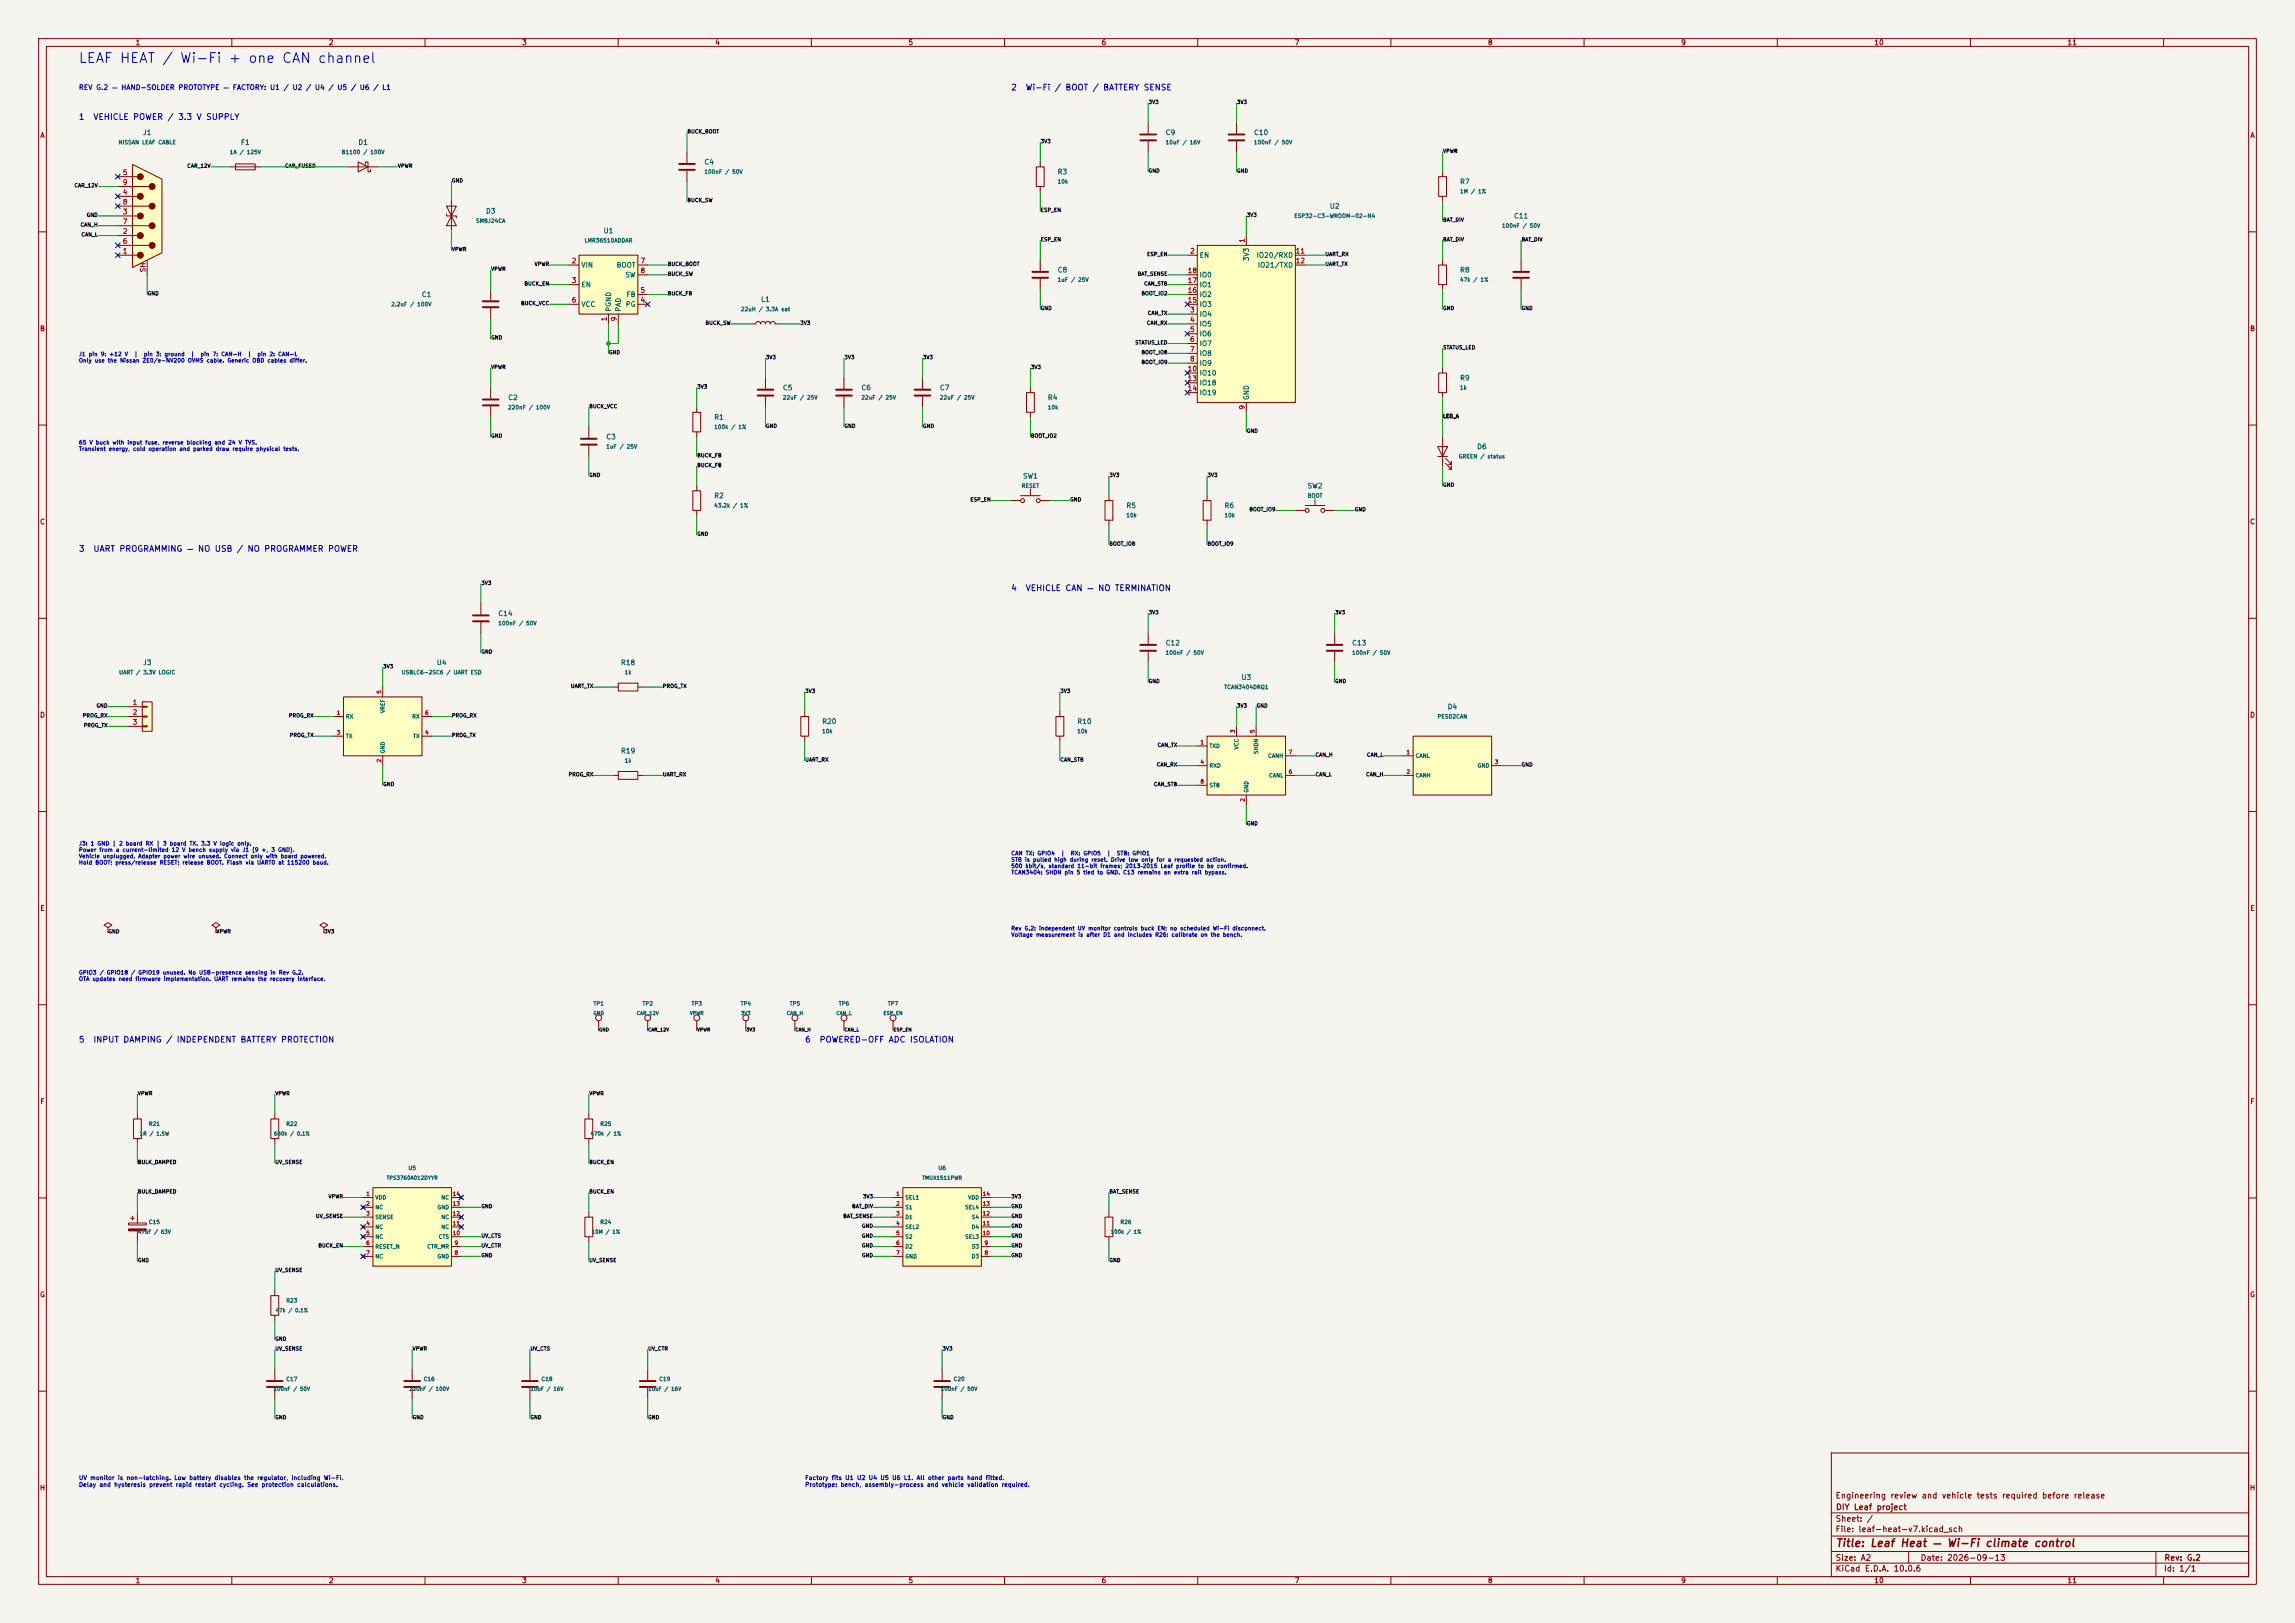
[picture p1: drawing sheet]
<svg xmlns="http://www.w3.org/2000/svg" width="594mm" height="420mm" viewBox="0 0 594 420" stroke-linecap="round" stroke-linejoin="round" font-family="sans-serif">
<defs><g id="words">
<text font-size="2.5" fill="#0000c2" x="20.2" y="16.9">LEAF HEAT / Wi-Fi + one CAN channel</text>
<text font-size="2" fill="#840000" x="475" y="400.8">Title: Leaf Heat — Wi-Fi climate control</text>
<g font-size="1.5" fill="#0000c2">
<text x="261.6" y="23.8">2</text>
<text x="265.3" y="23.8">Wi-Fi / BOOT / BATTERY SENSE</text>
<text x="20.3" y="31.4">1</text>
<text x="24" y="31.4">VEHICLE POWER / 3.3 V SUPPLY</text>
<text x="20.3" y="143.1">3</text>
<text x="24" y="143.1">UART PROGRAMMING — NO USB / NO PROGRAMMER POWER</text>
<text x="261.6" y="153.3">4</text>
<text x="265.3" y="153.3">VEHICLE CAN — NO TERMINATION</text>
<text x="20.3" y="270.1">5</text>
<text x="24" y="270.1">INPUT DAMPING / INDEPENDENT BATTERY PROTECTION</text>
<text x="208.2" y="270.1">6</text>
<text x="212" y="270.1">POWERED-OFF ADC ISOLATION</text>
</g>
<g font-size="1.5" fill="#840000">
<text x="475" y="388.1">Engineering review and vehicle tests required before release</text>
<text x="475" y="394.1">Sheet: /</text>
<text x="475.1" y="391.1">DIY Leaf project</text>
<text x="475" y="396.8">File: leaf-heat-v7.kicad_sch</text>
<text x="475" y="407">KiCad E.D.A. 10.0.6</text>
<text x="475" y="404.2">Size: A2</text>
<text x="497" y="404.2">Date: 2026-09-13</text>
<text x="560" y="407">Id: 1/1</text>
<text x="560.1" y="404.2">Rev: G.2</text>
</g>
<g font-size="1.3" fill="#840000">
<text x="35" y="12">1</text>
<text x="85" y="12">2</text>
<text x="135" y="12">3</text>
<text x="185" y="12">4</text>
<text x="235" y="12">5</text>
<text x="285" y="12">6</text>
<text x="335" y="12">7</text>
<text x="385" y="12">8</text>
<text x="435" y="12">9</text>
<text x="485" y="12">10</text>
<text x="535" y="12">11</text>
<text x="10.3" y="36">A</text>
<text x="582.3" y="36">A</text>
<text x="10.2" y="86">B</text>
<text x="582.2" y="86">B</text>
<text x="10.2" y="136">C</text>
<text x="582.2" y="136">C</text>
<text x="10.2" y="186">D</text>
<text x="582.2" y="186">D</text>
<text x="10.3" y="236">E</text>
<text x="582.3" y="236">E</text>
<text x="10.3" y="286">F</text>
<text x="582.3" y="286">F</text>
<text x="10.2" y="336">G</text>
<text x="582.2" y="336">G</text>
<text x="10.2" y="386">H</text>
<text x="582.2" y="386">H</text>
<text x="35" y="410">1</text>
<text x="85" y="410">2</text>
<text x="135" y="410">3</text>
<text x="185" y="410">4</text>
<text x="235" y="410">5</text>
<text x="285" y="410">6</text>
<text x="335" y="410">7</text>
<text x="385" y="410">8</text>
<text x="435" y="410">9</text>
<text x="485" y="410">10</text>
<text x="535" y="410">11</text>
</g>
<text font-size="1.3" fill="#0000c2" x="20.3" y="23.6">REV G.2 — HAND-SOLDER PROTOTYPE — FACTORY: U1 / U2 / U4 / U5 / U6 / L1</text>
<g font-size="1.3" fill="#006464">
<text x="36.9" y="35.3">J1</text>
<text x="301.6" y="35.3">C9</text>
<text x="324.4" y="35.3">C10</text>
<text x="62.2" y="37.8">F1</text>
<text x="92.6" y="37.8">D1</text>
<text x="182.2" y="42.9">C4</text>
<text x="273.6" y="45.4">R3</text>
<text x="377.8" y="48">R7</text>
<text x="125.6" y="55.6">D3</text>
<text x="344" y="54.3">U2</text>
<text x="391.7" y="56.8">C11</text>
<text x="156.1" y="60.7">U1</text>
<text x="150.3" y="69.5">VIN</text>
<text x="159.5" y="69.5">BOOT</text>
<text x="273.6" y="70.8">C8</text>
<text x="310.4" y="67">EN</text>
<text x="323.5" y="67.7" transform="rotate(-90 323.5 67.7)">3V3</text>
<text x="325.1" y="67">IO20/RXD</text>
<text x="325.4" y="69.5">IO21/TXD</text>
<text x="377.8" y="70.8">R8</text>
<text x="109" y="77.2">C1</text>
<text x="150.3" y="74.6">EN</text>
<text x="161.7" y="72.1">SW</text>
<text x="162" y="77.2">FB</text>
<text x="310.4" y="77.2">IO2</text>
<text x="310.4" y="74.6">IO1</text>
<text x="310.4" y="72.1">IO0</text>
<text x="150.3" y="79.7">VCC</text>
<text x="158.4" y="80.8" transform="rotate(-90 158.4 80.8)">PGND</text>
<text x="161" y="80.8" transform="rotate(-90 161 80.8)">PAD</text>
<text x="161.8" y="79.7">PG</text>
<text x="196.9" y="78.4">L1</text>
<text x="310.4" y="82.2">IO4</text>
<text x="310.4" y="79.7">IO3</text>
<text x="310.4" y="84.8">IO5</text>
<text x="310.4" y="87.3">IO6</text>
<text x="310.4" y="89.9">IO7</text>
<text x="310.4" y="92.4">IO8</text>
<text x="310.4" y="94.9">IO9</text>
<text x="202.5" y="101.3">C5</text>
<text x="222.8" y="101.3">C6</text>
<text x="243.1" y="101.3">C7</text>
<text x="310.4" y="97.5">IO10</text>
<text x="310.4" y="100">IO18</text>
<text x="377.8" y="98.8">R9</text>
<text x="131.4" y="103.8">C2</text>
<text x="271.1" y="103.8">R4</text>
<text x="310.4" y="102.6">IO19</text>
<text x="323.5" y="103.7" transform="rotate(-90 323.5 103.7)">GND</text>
<text x="156.8" y="114">C3</text>
<text x="184.7" y="108.9">R1</text>
<text x="382.2" y="116.5">D6</text>
<text x="264.6" y="124.2">SW1</text>
<text x="184.7" y="129.2">R2</text>
<text x="291.4" y="131.8">R5</text>
<text x="316.8" y="131.8">R6</text>
<text x="338.3" y="126.7">SW2</text>
<text x="128.8" y="159.7">C14</text>
<text x="301.6" y="167.3">C12</text>
<text x="349.8" y="167.3">C13</text>
<text x="36.9" y="172.4">J3</text>
<text x="112.9" y="172.4">U4</text>
<text x="160.6" y="172.4">R18</text>
<text x="321.2" y="176.2">U3</text>
<text x="374.6" y="183.8">D4</text>
<text x="212.7" y="187.7">R20</text>
<text x="278.7" y="187.7">R10</text>
<text x="160.6" y="195.3">R19</text>
</g>
<g font-size="1.3" fill="#a90000">
<text x="31.7" y="45.6">5</text>
<text x="31.7" y="50.7">4</text>
<text x="31.7" y="53.2">8</text>
<text x="31.7" y="48.1">9</text>
<text x="31.7" y="55.7">3</text>
<text x="31.7" y="58.3">7</text>
<text x="31.7" y="65.9">1</text>
<text x="31.7" y="60.8">2</text>
<text x="31.7" y="63.4">6</text>
<text x="307.9" y="65.9">2</text>
<text x="322.4" y="63" transform="rotate(-90 322.4 63)">1</text>
<text x="335.2" y="65.9">11</text>
<text x="38" y="70.6" transform="rotate(-90 38 70.6)">SH</text>
<text x="147.9" y="68.4">2</text>
<text x="165.6" y="68.4">7</text>
<text x="165.6" y="71">8</text>
<text x="307.3" y="71">18</text>
<text x="335.2" y="68.4">12</text>
<text x="147.9" y="73.5">3</text>
<text x="165.6" y="76.1">5</text>
<text x="307.3" y="76.1">16</text>
<text x="307.3" y="73.5">17</text>
<text x="147.9" y="78.6">6</text>
<text x="157.3" y="83.3" transform="rotate(-90 157.3 83.3)">1</text>
<text x="159.9" y="83.3" transform="rotate(-90 159.9 83.3)">9</text>
<text x="165.6" y="78.6">4</text>
<text x="307.3" y="78.6">15</text>
<text x="307.9" y="81.1">3</text>
<text x="307.9" y="83.7">4</text>
<text x="307.9" y="86.2">5</text>
<text x="307.9" y="88.8">6</text>
<text x="307.9" y="91.3">7</text>
<text x="307.9" y="93.8">8</text>
<text x="307.3" y="96.4">10</text>
<text x="307.3" y="98.9">13</text>
<text x="307.3" y="101.5">14</text>
<text x="322.4" y="106.1" transform="rotate(-90 322.4 106.1)">9</text>
<text x="34.2" y="182.7">1</text>
<text x="34.2" y="185.3">2</text>
<text x="34.2" y="187.8">3</text>
</g>
<g font-size="1.1" fill="#0000c2">
<text x="20.3" y="383.2">UV monitor is non-latching. Low battery disables the regulator, including Wi-Fi.</text>
<text x="208.3" y="383.2">Factory fits U1 U2 U4 U5 U6 L1. All other parts hand fitted.</text>
<text x="20.3" y="385">Delay and hysteresis prevent rapid restart cycling. See protection calculations.</text>
<text x="208.3" y="385">Prototype: bench, assembly-process and vehicle validation required.</text>
</g>
<g font-size="1" fill="#0f0f0f">
<text x="297.2" y="27.1">3V3</text>
<text x="320" y="27.1">3V3</text>
<text x="177.8" y="34.7">BUCK_BOOT</text>
<text x="269.2" y="37.3">3V3</text>
<text x="373.4" y="39.8">VPWR</text>
<text x="48.4" y="43.6">CAR_12V</text>
<text x="73.7" y="43.6">CAR_FUSED</text>
<text x="102.9" y="43.6">VPWR</text>
<text x="116.8" y="47.4">GND</text>
<text x="297.2" y="44.9">GND</text>
<text x="320" y="44.9">GND</text>
<text x="19.1" y="48.7">CAR_12V</text>
<text x="177.8" y="52.5">BUCK_SW</text>
<text x="20.7" y="58.9">CAN_H</text>
<text x="22.3" y="56.3">GND</text>
<text x="269.2" y="55.1">ESP_EN</text>
<text x="322.6" y="56.3">3V3</text>
<text x="373.4" y="57.6">BAT_DIV</text>
<text x="21" y="61.4">CAN_L</text>
<text x="116.8" y="65.2">VPWR</text>
<text x="269.2" y="62.7">ESP_EN</text>
<text x="373.4" y="62.7">BAT_DIV</text>
<text x="393.7" y="62.7">BAT_DIV</text>
<text x="127" y="70.3">VPWR</text>
<text x="138.2" y="69">VPWR</text>
<text x="172.7" y="71.6">BUCK_SW</text>
<text x="172.7" y="69">BUCK_BOOT</text>
<text x="294.3" y="71.6">BAT_SENSE</text>
<text x="296.8" y="66.5">ESP_EN</text>
<text x="342.9" y="66.5">UART_RX</text>
<text x="342.9" y="69">UART_TX</text>
<text x="38.1" y="76.7">GND</text>
<text x="135.6" y="74.1">BUCK_EN</text>
<text x="172.7" y="76.7">BUCK_FB</text>
<text x="295.3" y="76.7">BOOT_IO2</text>
<text x="296" y="74.1">CAN_STB</text>
<text x="134.8" y="79.2">BUCK_VCC</text>
<text x="269.2" y="80.5">GND</text>
<text x="297" y="81.7">CAN_TX</text>
<text x="373.4" y="80.5">GND</text>
<text x="393.7" y="80.5">GND</text>
<text x="127" y="88.1">GND</text>
<text x="182.5" y="84.3">BUCK_SW</text>
<text x="207" y="84.3">3V3</text>
<text x="293.7" y="89.4">STATUS_LED</text>
<text x="296.7" y="84.3">CAN_RX</text>
<text x="127" y="95.7">VPWR</text>
<text x="157.5" y="91.9">GND</text>
<text x="198.1" y="93.2">3V3</text>
<text x="218.4" y="93.2">3V3</text>
<text x="238.8" y="93.2">3V3</text>
<text x="266.7" y="95.7">3V3</text>
<text x="295.3" y="91.9">BOOT_IO8</text>
<text x="295.3" y="94.4">BOOT_IO9</text>
<text x="373.4" y="90.6">STATUS_LED</text>
<text x="180.3" y="100.8">3V3</text>
<text x="152.4" y="105.9">BUCK_VCC</text>
<text x="127" y="113.5">GND</text>
<text x="198.1" y="110.9">GND</text>
<text x="218.4" y="110.9">GND</text>
<text x="238.8" y="110.9">GND</text>
<text x="266.7" y="113.5">BOOT_IO2</text>
<text x="322.6" y="112.2">GND</text>
<text x="373.4" y="108.4">LED_A</text>
<text x="180.3" y="118.6">BUCK_FB</text>
<text x="152.4" y="123.6">GND</text>
<text x="180.3" y="121.1">BUCK_FB</text>
<text x="287" y="123.6">3V3</text>
<text x="312.4" y="123.6">3V3</text>
<text x="251.1" y="130">ESP_EN</text>
<text x="276.9" y="130">GND</text>
<text x="373.4" y="126.2">GND</text>
<text x="323.3" y="132.5">BOOT_IO9</text>
<text x="350.5" y="132.5">GND</text>
<text x="180.3" y="138.9">GND</text>
<text x="287" y="141.4">BOOT_IO8</text>
<text x="312.4" y="141.4">BOOT_IO9</text>
<text x="124.5" y="151.6">3V3</text>
<text x="297.2" y="159.2">3V3</text>
<text x="345.4" y="159.2">3V3</text>
<text x="99.1" y="173.2">3V3</text>
<text x="124.5" y="169.4">GND</text>
<text x="147.6" y="178.3">UART_TX</text>
<text x="171.5" y="178.3">PROG_TX</text>
<text x="208.3" y="179.5">3V3</text>
<text x="274.3" y="179.5">3V3</text>
<text x="297.2" y="177">GND</text>
<text x="345.4" y="177">GND</text>
<text x="21.3" y="185.9">PROG_RX</text>
<text x="24.8" y="183.3">GND</text>
<text x="74.7" y="185.9">PROG_RX</text>
<text x="116.8" y="185.9">PROG_RX</text>
<text x="320" y="183.3">3V3</text>
<text x="325.1" y="183.3">GND</text>
<text x="21.5" y="188.4">PROG_TX</text>
<text x="74.9" y="191">PROG_TX</text>
<text x="116.8" y="191">PROG_TX</text>
<text x="208.3" y="197.3">UART_RX</text>
<text x="274.3" y="197.3">CAN_STB</text>
<text x="299.5" y="193.5">CAN_TX</text>
<text x="340.4" y="196">CAN_H</text>
<text x="353.7" y="196">CAN_L</text>
<text x="99.1" y="203.7">GND</text>
<text x="147.1" y="201.1">PROG_RX</text>
<text x="171.5" y="201.1">UART_RX</text>
<text x="298.5" y="203.7">CAN_STB</text>
<text x="299.3" y="198.6">CAN_RX</text>
<text x="340.4" y="201.1">CAN_L</text>
<text x="353.5" y="201.1">CAN_H</text>
<text x="393.7" y="198.6">GND</text>
<text x="322.6" y="213.8">GND</text>
<text x="27.9" y="241.8">GND</text>
<text x="55.9" y="241.8">VPWR</text>
<text x="83.8" y="241.8">3V3</text>
<text x="35.6" y="283.7">VPWR</text>
<text x="71.1" y="283.7">VPWR</text>
<text x="152.4" y="283.7">VPWR</text>
<text x="35.6" y="301.4">BULK_DAMPED</text>
<text x="71.1" y="301.4">UV_SENSE</text>
<text x="152.4" y="301.4">BUCK_EN</text>
<text x="35.6" y="309.1">BULK_DAMPED</text>
<text x="84.9" y="310.3">VPWR</text>
<text x="152.4" y="309.1">BUCK_EN</text>
<text x="223.2" y="310.3">3V3</text>
<text x="261.6" y="310.3">3V3</text>
<text x="287" y="309.1">BAT_SENSE</text>
<text x="81.6" y="315.4">UV_SENSE</text>
<text x="124.5" y="312.9">GND</text>
<text x="218.1" y="315.4">BAT_SENSE</text>
<text x="220.4" y="312.9">BAT_DIV</text>
<text x="223" y="318">GND</text>
<text x="261.6" y="318">GND</text>
<text x="261.6" y="315.4">GND</text>
<text x="261.6" y="312.9">GND</text>
<text x="82.3" y="323">BUCK_EN</text>
<text x="124.5" y="320.5">UV_CTS</text>
<text x="124.5" y="323">UV_CTR</text>
<text x="223" y="320.5">GND</text>
<text x="223" y="323">GND</text>
<text x="261.6" y="323">GND</text>
<text x="261.6" y="320.5">GND</text>
<text x="35.6" y="326.8">GND</text>
<text x="71.1" y="329.4">UV_SENSE</text>
<text x="124.5" y="325.6">GND</text>
<text x="152.4" y="326.8">UV_SENSE</text>
<text x="223" y="325.6">GND</text>
<text x="261.6" y="325.6">GND</text>
<text x="287" y="326.8">GND</text>
<text x="71.1" y="347.2">GND</text>
<text x="71.1" y="349.7">UV_SENSE</text>
<text x="106.7" y="349.7">VPWR</text>
<text x="137.2" y="349.7">UV_CTS</text>
<text x="167.6" y="349.7">UV_CTR</text>
<text x="243.8" y="349.7">3V3</text>
<text x="71.1" y="367.5">GND</text>
<text x="106.7" y="367.5">GND</text>
<text x="137.2" y="367.5">GND</text>
<text x="167.6" y="367.5">GND</text>
<text x="243.8" y="367.5">GND</text>
</g>
<g font-size="1" fill="#006464">
<text x="30.6" y="37.6">NISSAN LEAF CABLE</text>
<text x="59.4" y="40.1">1A / 125V</text>
<text x="88.3" y="40.1">B1100 / 100V</text>
<text x="301.6" y="37.6">10uF / 16V</text>
<text x="324.4" y="37.6">100nF / 50V</text>
<text x="182.2" y="45.2">100nF / 50V</text>
<text x="273.6" y="47.7">10k</text>
<text x="377.8" y="50.3">1M / 1%</text>
<text x="123.1" y="57.9">SMBJ24CA</text>
<text x="334.9" y="56.6">ESP32-C3-WROOM-02-N4</text>
<text x="388.6" y="59.2">100nF / 50V</text>
<text x="151.2" y="63">LMR36510ADDAR</text>
<text x="273.6" y="73.1">1uF / 25V</text>
<text x="377.8" y="73.1">47k / 1%</text>
<text x="101.1" y="79.5">2.2uF / 100V</text>
<text x="191.7" y="80.8">22uH / 3.3A sat</text>
<text x="377.8" y="101.1">1k</text>
<text x="131.4" y="106.2">220nF / 100V</text>
<text x="202.5" y="103.6">22uF / 25V</text>
<text x="222.8" y="103.6">22uF / 25V</text>
<text x="243.1" y="103.6">22uF / 25V</text>
<text x="271.1" y="106.2">10k</text>
<text x="184.7" y="111.2">100k / 1%</text>
<text x="156.8" y="116.3">1uF / 25V</text>
<text x="377.4" y="118.9">GREEN / status</text>
<text x="184.7" y="131.6">43.2k / 1%</text>
<text x="264.3" y="126.5">RESET</text>
<text x="338.3" y="129">BOOT</text>
<text x="291.4" y="134.1">10k</text>
<text x="316.8" y="134.1">10k</text>
<text x="128.8" y="162">100nF / 50V</text>
<text x="301.6" y="169.7">100nF / 50V</text>
<text x="349.8" y="169.7">100nF / 50V</text>
<text x="30.7" y="174.7">UART / 3.3V LOGIC</text>
<text x="103.8" y="174.7">USBLC6-2SC6 / UART ESD</text>
<text x="161.6" y="174.7">1k</text>
<text x="316.7" y="178.6">TCAN3404DRQ1</text>
<text x="99.8" y="184.7" transform="rotate(-90 99.8 184.7)">VREF</text>
<text x="89.4" y="186.2">RX</text>
<text x="89.4" y="191.3">TX</text>
<text x="106.6" y="186.2">RX</text>
<text x="106.8" y="191.3">TX</text>
<text x="212.7" y="190">10k</text>
<text x="278.7" y="190">10k</text>
<text x="372" y="186.2">PESD2CAN</text>
<text x="99.8" y="195.1" transform="rotate(-90 99.8 195.1)">GND</text>
<text x="161.6" y="197.6">1k</text>
<text x="312.9" y="193.8">TXD</text>
<text x="320.8" y="194.1" transform="rotate(-90 320.8 194.1)">VCC</text>
<text x="325.9" y="195.2" transform="rotate(-90 325.9 195.2)">SHDN</text>
<text x="328.1" y="196.3">CANH</text>
<text x="366.3" y="196.3">CANL</text>
<text x="312.9" y="198.9">RXD</text>
<text x="312.9" y="204">STB</text>
<text x="328.3" y="201.4">CANL</text>
<text x="366.3" y="201.4">CANH</text>
<text x="382.3" y="198.9">GND</text>
<text x="323.3" y="205.2" transform="rotate(-90 323.3 205.2)">GND</text>
<text x="153.5" y="260.5">TP1</text>
<text x="166.2" y="260.5">TP2</text>
<text x="178.9" y="260.5">TP3</text>
<text x="191.6" y="260.5">TP4</text>
<text x="204.3" y="260.5">TP5</text>
<text x="217" y="260.5">TP6</text>
<text x="229.7" y="260.5">TP7</text>
<text x="38.4" y="291.6">R21</text>
<text x="74" y="291.6">R22</text>
<text x="155.2" y="291.6">R25</text>
<text x="36" y="294.1">1R / 1.5W</text>
<text x="70.8" y="294.1">680k / 0.1%</text>
<text x="152.7" y="294.1">470k / 1%</text>
<text x="100" y="305.5">TPS3760A012DYYR</text>
<text x="105.6" y="303">U5</text>
<text x="238.6" y="305.5">TMUX1511PWR</text>
<text x="242.7" y="303">U6</text>
<text x="97" y="310.6">VDD</text>
<text x="114.1" y="310.6">NC</text>
<text x="234.2" y="310.6">SEL1</text>
<text x="250.4" y="310.6">VDD</text>
<text x="38.4" y="317">C15</text>
<text x="97" y="313.2">NC</text>
<text x="97" y="315.7">SENSE</text>
<text x="113.1" y="313.2">GND</text>
<text x="114.1" y="315.7">NC</text>
<text x="155.2" y="317">R24</text>
<text x="234.2" y="313.2">S1</text>
<text x="234.2" y="315.7">D1</text>
<text x="249.7" y="313.2">SEL4</text>
<text x="251.4" y="315.7">S4</text>
<text x="289.9" y="317">R26</text>
<text x="35.6" y="319.5">47uF / 63V</text>
<text x="97" y="318.3">NC</text>
<text x="97" y="320.8">NC</text>
<text x="97" y="323.3">RESET_N</text>
<text x="110.5" y="323.3">CTR_MR</text>
<text x="113.4" y="320.8">CTS</text>
<text x="114.1" y="318.3">NC</text>
<text x="153" y="319.5">10M / 1%</text>
<text x="234.2" y="318.3">SEL2</text>
<text x="234.2" y="320.8">S2</text>
<text x="234.2" y="323.3">D2</text>
<text x="249.7" y="320.8">SEL3</text>
<text x="251.3" y="318.3">D4</text>
<text x="251.4" y="323.3">S3</text>
<text x="287.4" y="319.5">100k / 1%</text>
<text x="97" y="325.9">NC</text>
<text x="113.1" y="325.9">GND</text>
<text x="234.2" y="325.9">GND</text>
<text x="251.3" y="325.9">D3</text>
<text x="71.2" y="339.8">47k / 0.1%</text>
<text x="74" y="337.3">R23</text>
<text x="74" y="357.6">C17</text>
<text x="109.5" y="357.6">C16</text>
<text x="140" y="357.6">C18</text>
<text x="170.5" y="357.6">C19</text>
<text x="246.7" y="357.6">C20</text>
<text x="70.7" y="360.1">100nF / 50V</text>
<text x="105.8" y="360.1">220nF / 100V</text>
<text x="137.2" y="360.1">10uF / 16V</text>
<text x="167.7" y="360.1">10uF / 16V</text>
<text x="243.4" y="360.1">100nF / 50V</text>
</g>
<g font-size="1" fill="#0000c2">
<text x="20.3" y="92.4">J1 pin 9: +12 V</text>
<text x="20.3" y="94.1">Only use the Nissan ZE0/e-NV200 OVMS cable. Generic OBD cables differ.</text>
<text x="34.6" y="92.4">|</text>
<text x="37.1" y="92.4">pin 3: ground</text>
<text x="49.3" y="92.4">|</text>
<text x="51.8" y="92.4">pin 7: CAN-H</text>
<text x="64" y="92.4">|</text>
<text x="66.5" y="92.4">pin 2: CAN-L</text>
<text x="20.3" y="115.3">65 V buck with input fuse, reverse blocking and 24 V TVS.</text>
<text x="20.3" y="116.9">Transient energy, cold operation and parked draw require physical tests.</text>
<text x="20.3" y="219">J3: 1 GND | 2 board RX | 3 board TX. 3.3 V logic only.</text>
<text x="20.3" y="220.7">Power from a current-limited 12 V bench supply via J1 (9 +, 3 GND).</text>
<text x="261.6" y="221.6">CAN TX: GPIO4</text>
<text x="274.5" y="221.6">|</text>
<text x="277" y="221.6">RX: GPIO5</text>
<text x="286.4" y="221.6">|</text>
<text x="288.9" y="221.6">STB: GPIO1</text>
<text x="20.3" y="222.3">Vehicle unplugged. Adapter power wire unused. Connect only with board powered.</text>
<text x="20.3" y="224">Hold BOOT; press/release RESET; release BOOT. Flash via UART0 at 115200 baud.</text>
<text x="261.6" y="223.2">STB is pulled high during reset. Drive low only for a requested action.</text>
<text x="261.6" y="224.9">500 kbit/s, standard 11-bit frames; 2013–2015 Leaf profile to be confirmed.</text>
<text x="261.6" y="226.5">TCAN3404: SHDN pin 5 tied to GND. C13 remains an extra rail bypass.</text>
<text x="261.6" y="241">Rev G.2: independent UV monitor controls buck EN; no scheduled Wi-Fi disconnect.</text>
<text x="261.6" y="242.6">Voltage measurement is after D1 and includes R26: calibrate on the bench.</text>
<text x="20.3" y="252.4">GPIO3 / GPIO18 / GPIO19 unused. No USB-presence sensing in Rev G.2.</text>
<text x="20.3" y="254.1">OTA updates need firmware implementation. UART remains the recovery interface.</text>
</g>
<g font-size="1" fill="#a90000">
<text x="98.9" y="179.6" transform="rotate(-90 98.9 179.6)">5</text>
<text x="87.1" y="185.2">1</text>
<text x="109.9" y="185.2">6</text>
<text x="87.1" y="190.3">3</text>
<text x="109.9" y="190.3">4</text>
<text x="319.9" y="189.8" transform="rotate(-90 319.9 189.8)">3</text>
<text x="324.9" y="189.8" transform="rotate(-90 324.9 189.8)">5</text>
<text x="98.9" y="197.4" transform="rotate(-90 98.9 197.4)">2</text>
<text x="310.6" y="192.9">1</text>
<text x="310.6" y="197.9">4</text>
<text x="333.4" y="195.4">7</text>
<text x="363.9" y="195.4">1</text>
<text x="386.8" y="197.9">3</text>
<text x="310.6" y="203">8</text>
<text x="333.4" y="200.5">6</text>
<text x="363.9" y="200.5">2</text>
<text x="322.4" y="207.6" transform="rotate(-90 322.4 207.6)">2</text>
<text x="94.7" y="309.7">1</text>
<text x="117.1" y="309.7">14</text>
<text x="231.8" y="309.7">1</text>
<text x="254.2" y="309.7">14</text>
<text x="94.7" y="312.2">2</text>
<text x="94.7" y="314.8">3</text>
<text x="94.7" y="317.3">4</text>
<text x="117.1" y="317.3">11</text>
<text x="117.1" y="314.8">12</text>
<text x="117.1" y="312.2">13</text>
<text x="231.8" y="312.2">2</text>
<text x="231.8" y="314.8">3</text>
<text x="231.8" y="317.3">4</text>
<text x="254.2" y="317.3">11</text>
<text x="254.2" y="314.8">12</text>
<text x="254.2" y="312.2">13</text>
<text x="94.7" y="319.9">5</text>
<text x="94.7" y="322.4">6</text>
<text x="117.1" y="319.9">10</text>
<text x="117.5" y="322.4">9</text>
<text x="231.8" y="319.9">5</text>
<text x="231.8" y="322.4">6</text>
<text x="254.2" y="319.9">10</text>
<text x="254.7" y="322.4">9</text>
<text x="94.7" y="324.9">7</text>
<text x="117.5" y="324.9">8</text>
<text x="231.8" y="324.9">7</text>
<text x="254.7" y="324.9">8</text>
</g>
<g font-size=".9" fill="#006464">
<text x="153.5" y="262.9">GND</text>
<text x="164.7" y="262.9">CAR_12V</text>
<text x="178.5" y="262.9">VPWR</text>
<text x="191.7" y="262.9">3V3</text>
<text x="203.5" y="262.9">CAN_H</text>
<text x="216.3" y="262.9">CAN_L</text>
<text x="228.5" y="262.9">ESP_EN</text>
</g>
<g font-size=".9" fill="#0f0f0f">
<text x="155" y="267.1">GND</text>
<text x="167.7" y="267.1">CAR_12V</text>
<text x="180.4" y="267.1">VPWR</text>
<text x="193.1" y="267.1">3V3</text>
<text x="205.8" y="267.1">CAN_H</text>
<text x="218.5" y="267.1">CAN_L</text>
<text x="231.2" y="267.1">ESP_EN</text>
</g>
</g></defs>
<path d="M0 0h594v420h-594z" fill="#f5f4ef" stroke="#f5f4ef" stroke-width=".26"/>
<g fill="none" stroke="#840000" stroke-width=".26">
<path d="M10 10h574v400h-574zM12 12h570v396h-570zM60 10v2M110 10v2M160 10v2M210 10v2M260 10v2M310 10v2M360 10v2M410 10v2M460 10v2M510 10v2"/>
<path d="M560 10v2M177.8 39.4v2.8M177.8 44.2v2.8M10 60h2M372.4 68.6h2v5.1h-2zM373.4 67.3v1.3M373.4 73.7v1.2M393.7 67.3v2.8M393.7 72.1v2.8M582 60h2M372.4 96.5h2v5.1h-2zM373.4 95.3v1.2"/>
<path d="M10 110h2M265.7 101.6h2v5.1h-2zM266.7 100.3v1.3M266.7 106.7v1.3M372.1 115.6h2.5l-1.2 2.5zM372.1 118.1h2.5M373.4 101.6v1.3M373.4 113v7.7M374.1 119.9l1.6 1.5v-.7v.7h-.8M374.1 118.6l1.6 1.5v-.7v.7h-.8M582 110h2M286 129.5h2v5.1h-2z"/>
<path d="M287 128.3v1.2M287 134.6v1.3M311.4 129.5h2v5.1h-2zM312.4 128.3v1.2M312.4 134.6v1.3M335.3 132.1h2.5M337.8 130.8h5.1M340.4 129v1.8M342.9 132.1h2.5M10 160h2M297.2 163.8v2.8M297.2 168.7v2.8"/>
<path d="M582 160h2M273.3 185.4h2v5.1h-2zM274.3 184.2v1.2M274.3 190.5v1.3M10 210h2M582 210h2M10 260h2M167.6 264.2v2.5M180.3 264.2v2.5M193 264.2v2.5M205.7 264.2v2.5M218.4 264.2v2.5"/>
<path d="M231.1 264.2v2.5M582 260h2M10 310h2M582 310h2M10 360h2M474 376h108v32h-108zM582 360h2M474 397.5h108M474 391.5h108M60 408v2M110 408v2M160 408v2"/>
<path d="M210 408v2M260 408v2M310 408v2M360 408v2M410 408v2M460 408v2M474 404.5h108M474 401.5h108M494 401.5v3M510 408v2M558 401.5v6.5M560 408v2"/>
<circle cx="338.3" cy="132.1" r=".51"/>
<circle cx="342.4" cy="132.1" r=".51"/>
<circle cx="167.6" cy="263.4" r=".76"/>
<circle cx="180.3" cy="263.4" r=".76"/>
<circle cx="193" cy="263.4" r=".76"/>
<circle cx="205.7" cy="263.4" r=".76"/>
<circle cx="218.4" cy="263.4" r=".76"/>
<circle cx="231.1" cy="263.4" r=".76"/>
</g>
<path d="M175.8 42.4h4M175.8 43.9h4M391.7 70.4h4M391.7 71.9h4M295.1 166.9h4.1M295.1 168.4h4.1" fill="none" stroke="#840000" stroke-width=".51"/>
<path d="M312.4 190.5h20.3v15.2h-20.3z" fill="#ffffc2"/>
<path d="M309.9 193h2.5M309.9 198.1h2.5M312.4 190.5h20.3v15.2h-20.3zM320 188v2.5M325.1 188v2.5M332.7 195.6h2.6M309.9 203.2h2.5M322.6 205.7v2.6M332.7 200.7h2.6" fill="none" stroke="#840000" stroke-width=".26"/>
<path d="M309.9 63.5h25.4v40.6h-25.4z" fill="#ffffc2"/>
<g fill="none" stroke="#840000" stroke-width=".26">
<path d="M307.3 66h2.6M307.3 78.7h2.6M307.3 76.2h2.6M307.3 73.7h2.6M307.3 71.1h2.6M309.9 63.5h25.4v40.6h-25.4zM322.6 61v2.5M335.3 66h2.5M335.3 68.6h2.5M307.3 81.3h2.6M307.3 83.8h2.6M307.3 86.4h2.6"/>
<path d="M307.3 88.9h2.6M307.3 91.4h2.6M307.3 94h2.6M307.3 96.5h2.6M307.3 99.1h2.6M307.3 101.6h2.6M322.6 104.1v2.6"/>
</g>
<path d="M365.8 190.5h20.3v15.2h-20.3z" fill="#ffffc2"/>
<path d="M297.2 31.8v2.7M297.2 36.6v2.8M345.4 163.8v2.8M345.4 168.7v2.8M363.2 195.6h2.6M365.8 190.5h20.3v15.2h-20.3zM386.1 198.1h2.5M363.2 200.7h2.6" fill="none" stroke="#840000" stroke-width=".26"/>
<path d="M295.1 34.8h4.1M295.1 36.3h4.1M343.4 166.9h4.1M343.4 168.4h4.1" fill="none" stroke="#840000" stroke-width=".51"/>
<path d="M149.9 66h15.2v15.3h-15.2z" fill="#ffffc2"/>
<g fill="none" stroke="#840000" stroke-width=".26">
<path d="M320 31.8v2.7M320 36.6v2.8M268.2 43.2h2.1v5.1h-2.1zM269.2 41.9v1.3M269.2 48.3v1.2M147.3 68.6h2.6M147.3 73.7h2.6M147.3 78.7h2.6M149.9 66h15.2v15.3h-15.2zM165.1 68.6h2.5M165.1 78.7h2.5M165.1 76.2h2.5"/>
<path d="M165.1 71.1h2.5M269.2 67.3v2.8M269.2 72.1v2.8M157.5 81.3v2.5M160 81.3v2.5M127 100.3v2.8M127 105.2v2.8M152.4 110.5v2.8M152.4 115.3v2.8M124.5 156.2v2.8M124.5 161v2.8M158.7 177.8h1.3"/>
<path d="M160 176.8h5.1v2h-5.1zM165.1 177.8h1.3M160 199.6h5.1v2.1h-5.1zM158.7 200.7h1.3M165.1 200.7h1.3M27.9 240l1.1-.6-1.1-.6-1 .6 1 .6v1.3M27.9 241.3h.1M55.9 240l1-.6-1-.6-1 .6 1 .6v1.3M55.9 241.3h.1M83.8 240l1-.6-1-.6-1 .6 1 .6v1.3M83.8 241.3h.1M286 315h2v5h-2z"/>
<path d="M287 313.7v1.3M287 320v1.3M243.8 354.3v2.8M243.8 359.2v2.8"/>
</g>
<path d="M318 34.8h4.1M318 36.3h4.1M267.2 70.4h4.1M267.2 71.9h4.1M125 103.4h4M125 104.9h4M150.4 113.5h4M150.4 115.1h4M122.4 159.3h4.1M122.4 160.8h4.1M241.8 357.4h4.1M241.8 358.9h4.1" fill="none" stroke="#840000" stroke-width=".51"/>
<path d="M96.5 307.3h20.3v20.4h-20.3z" fill="#ffffc2"/>
<g fill="none" stroke="#840000" stroke-width=".26">
<path d="M115.6 53.3h2.5l-2.5 5.1h2.5zM115.6 55.4v.5h2.5v.5M116.8 52.1v7.6M127 74.9v2.8M127 79.8v2.8M179.3 127h2.1v5.1h-2.1zM180.3 125.7v1.3M180.3 132.1v1.3M207.3 185.4h2v5.1h-2zM208.3 184.2v1.2M208.3 190.5v1.3M154.9 264.2v2.5"/>
<path d="M93.6 312l.8 .8M93.6 317.1l.8 .8M93.6 319.7l.8 .7M94 309.9h2.5M94 312.4h2.5M94 315h2.5M94 317.5h2.5M94.4 312l-.8 .8M94.4 317.1l-.8 .8M94.4 319.7l-.8 .7M96.5 307.3h20.3v20.4h-20.3zM116.8 309.9h2.6"/>
<path d="M116.8 312.4h2.6M116.8 315h2.6M116.8 317.5h2.6M119 317.1l.8 .8M119 314.6l.8 .7M119 309.5l.8 .8M119.8 317.1l-.8 .8M119.8 314.6l-.8 .7M119.8 309.5l-.8 .8M93.6 324.7l.8 .8M94 320h2.5M94 322.6h2.5"/>
<path d="M94 325.1h2.5M94.4 324.7l-.8 .8M116.8 320h2.6M116.8 322.6h2.6M116.8 325.1h2.6"/>
<circle cx="154.9" cy="263.4" r=".76"/>
</g>
<path d="M125 78h4M125 79.5h4" fill="none" stroke="#840000" stroke-width=".51"/>
<path d="M233.7 307.3h20.3v20.4h-20.3z" fill="#ffffc2"/>
<g fill="none" stroke="#840000" stroke-width=".26">
<path d="M151.4 289.6h2v5h-2zM152.4 288.3v1.3M152.4 294.6v1.3M231.1 309.9h2.6M231.1 312.4h2.6M231.1 315h2.6M231.1 317.5h2.6M233.7 307.3h20.3v20.4h-20.3zM254 309.9h2.5M254 312.4h2.5M254 315h2.5M254 317.5h2.5"/>
<path d="M231.1 320h2.6M231.1 322.6h2.6M231.1 325.1h2.6M254 320h2.5M254 322.6h2.5M254 325.1h2.5"/>
</g>
<path d="M34.3 42.5l7.6 3.9v19l-7.6 3.8z" fill="#ffffc2"/>
<g fill="none" stroke="#840000" stroke-width=".26">
<path d="M30.5 45.7h5.1M30.5 48.3h8.1M30.5 50.8h5.1M30.5 53.3h8.1M30.5 55.9h5.1M30.5 58.4h8.1M34.3 42.5l7.6 3.9v19l-7.6 3.8zM59.7 43.2h7.6M61 42.4h5v1.5h-5zM90.2 43.2h7.6M92.7 41.9l2.5 1.3-2.5 1.3zM94.6 42.5v-.6h.6v2.6h.7v-.7"/>
<path d="M372.4 45.7h2v5.1h-2zM373.4 44.5v1.2M373.4 50.8v1.3M30.5 61h5.1M30.5 63.5h8.1M30.5 66h5.1M38.1 67.3v3.8M34.5 289.6h2.1v5h-2.1zM35.6 288.3v1.3M35.6 294.6v1.3M70.1 289.6h2v5h-2zM71.1 288.3v1.3"/>
<path d="M71.1 294.6v1.3M33.3 316.5h4.5v.5h-4.5zM33.8 315.2h1M34.3 314.7v1M35.6 313.7v2.8M35.6 318.5v2.8"/>
</g>
<g fill="#840000" stroke="#840000" stroke-width=".26">
<path d="M33.3 318h4.5v.5h-4.5z"/>
<circle cx="36.3" cy="45.7" r=".76"/>
<circle cx="36.3" cy="50.8" r=".76"/>
<circle cx="36.3" cy="55.9" r=".76"/>
<circle cx="36.3" cy="61" r=".76"/>
<circle cx="36.3" cy="66" r=".76"/>
<circle cx="39.4" cy="48.3" r=".76"/>
<circle cx="39.4" cy="53.3" r=".76"/>
<circle cx="39.4" cy="58.4" r=".76"/>
<circle cx="39.4" cy="63.5" r=".76"/>
</g>
<path d="M36.8 181.6h2.6v7.6h-2.6z" fill="#ffffc2"/>
<path d="M33 182.9h3.8M33 185.4h3.8M33 188h3.8M36.8 181.6h2.6v7.6h-2.6zM36.8 182.8h1.3v.2h-1.3zM36.8 185.3h1.3v.2h-1.3zM36.8 187.8h1.3v.3h-1.3zM70.1 335.3h2v5.1h-2zM71.1 334v1.3M71.1 340.4v1.2M71.1 354.3v2.8M71.1 359.2v2.8" fill="none" stroke="#840000" stroke-width=".26"/>
<path d="M69.1 357.4h4.1M69.1 358.9h4.1" fill="none" stroke="#840000" stroke-width=".51"/>
<path d="M88.9 180.3h20.3v15.3h-20.3z" fill="#ffffc2"/>
<g fill="none" stroke="#840000" stroke-width=".26">
<path d="M194.3 83.8h1.3l.2-.4 .4-.2 .5 .2 .1 .4 .2-.4 .5-.2 .4 .2 .2 .4 .2-.4 .5-.2 .4 .2 .2 .4 .2-.4 .4-.2 .5 .2 .2 .4h1.2M198.1 97.8v2.8M218.4 97.8v2.8M238.8 97.8v2.8M179.3 106.7h2.1v5.1h-2.1zM180.3 105.4v1.3M180.3 111.8v1.2M198.1 102.6v2.8M218.4 102.6v2.8M238.8 102.6v2.8M261.6 129.5h2.6M264.2 128.3h5"/>
<path d="M266.7 126.5v1.8M269.2 129.5h2.6M99.1 177.8v2.5M86.4 185.4h2.5M86.4 190.5h2.5M88.9 180.3h20.3v15.3h-20.3zM99.1 195.6v2.5M109.2 185.4h2.6M109.2 190.5h2.6M151.4 315h2v5h-2zM152.4 313.7v1.3M152.4 320v1.3"/>
<path d="M106.7 354.3v2.8M106.7 359.2v2.8M137.2 354.3v2.8M137.2 359.2v2.8M167.6 354.3v2.8M167.6 359.2v2.8"/>
<circle cx="264.7" cy="129.5" r=".51"/>
<circle cx="268.7" cy="129.5" r=".51"/>
</g>
<path d="M196.1 100.8h4.1M196.1 102.4h4.1M216.4 100.8h4.1M216.4 102.4h4.1M236.7 100.8h4.1M236.7 102.4h4.1M104.6 357.4h4.1M104.6 358.9h4.1M135.1 357.4h4.1M135.1 358.9h4.1M165.6 357.4h4.1M165.6 358.9h4.1" fill="none" stroke="#840000" stroke-width=".51"/>
<g fill="none" stroke="#009600" stroke-width=".26">
<path d="M177.8 34.3v5.1M269.2 36.8v5.1M297.2 26.7v5.1M297.2 39.4v5.1M320 26.7v5.1M320 39.4v5.1M373.4 39.4v5.1M25.4 58.4h5.1M25.4 55.9h5.1M25.4 48.3h5.1M54.6 43.2h5.1M67.3 43.2h22.9"/>
<path d="M97.8 43.2h5.1M116.8 47v5.1M116.8 59.7v5.1M177.8 47v5.1M269.2 49.5v5.1M322.6 55.9v5.1M373.4 52.1v5.1M25.4 61h5.1M38.1 71.1v5.1M127 69.9v5M142.2 68.6h5.1M142.2 73.7h5.1"/>
<path d="M142.2 78.7h5.1M167.6 68.6h5.1M167.6 71.1h5.1M167.6 76.2h5.1M269.2 62.2v5.1M269.2 74.9v5.1M302.3 66h5M302.3 71.1h5M302.3 73.7h5M302.3 76.2h5M337.8 68.6h5.1M337.8 66h5.1"/>
<path d="M373.4 62.2v5.1M373.4 74.9v5.1M393.7 62.2v5.1M393.7 74.9v5.1M127 82.6v5M127 95.3v5M157.5 83.8v7.6M160 83.8v5.1h-2.5M189.2 83.8h5.1M198.1 92.7v5.1M201.9 83.8h5.1M218.4 92.7v5.1"/>
<path d="M238.8 92.7v5.1M266.7 95.3v5M302.3 94h5M302.3 91.4h5M302.3 88.9h5M302.3 83.8h5M302.3 81.3h5M373.4 90.2v5.1M127 108v5M152.4 105.4v5.1M152.4 118.1v5.1M180.3 100.3v5.1"/>
<path d="M180.3 113v5.1M198.1 105.4v5.1M218.4 105.4v5.1M238.8 105.4v5.1M266.7 108v5M322.6 106.7v5.1M373.4 102.9v10.1M180.3 120.7v5M180.3 133.4v5M256.5 129.5h5.1M271.8 129.5h5.1M287 123.2v5.1"/>
<path d="M287 135.9v5.1M312.4 123.2v5.1M312.4 135.9v5.1M330.2 132.1h5.1M345.4 132.1h5.1M373.4 120.7v5M124.5 151.1v5.1M297.2 158.8v5M345.4 158.8v5M99.1 172.7v5.1M124.5 163.8v5.1M153.7 177.8h5"/>
<path d="M166.4 177.8h5M208.3 179.1v5.1M274.3 179.1v5.1M297.2 171.5v5M345.4 171.5v5M27.9 185.4h5.1M27.9 188h5.1M27.9 182.9h5.1M81.3 185.4h5.1M81.3 190.5h5.1M99.1 198.1v5.1M111.8 185.4h5"/>
<path d="M111.8 190.5h5M208.3 191.8v5.1M274.3 191.8v5.1M304.8 193h5.1M304.8 198.1h5.1M320 182.9v5.1M325.1 182.9v5.1M335.3 195.6h5.1M358.1 195.6h5.1M388.6 198.1h5.1M153.7 200.7h5M166.4 200.7h5"/>
<path d="M304.8 203.2h5.1M322.6 208.3v5.1M335.3 200.7h5.1M358.1 200.7h5.1M35.6 283.2v5.1M35.6 295.9v5.1M71.1 283.2v5.1M71.1 295.9v5.1M152.4 283.2v5.1M152.4 295.9v5.1M35.6 308.6v5.1M88.9 309.9h5.1"/>
<path d="M88.9 315h5.1M119.4 312.4h5.1M152.4 308.6v5.1M226.1 309.9h5M226.1 312.4h5M226.1 315h5M226.1 317.5h5M256.5 309.9h5.1M256.5 312.4h5.1M256.5 315h5.1M256.5 317.5h5.1M287 308.6v5.1"/>
<path d="M35.6 321.3v5.1M71.1 328.9v5.1M88.9 322.6h5.1M119.4 325.1h5.1M119.4 322.6h5.1M119.4 320h5.1M152.4 321.3v5.1M226.1 325.1h5M226.1 322.6h5M226.1 320h5M256.5 325.1h5.1M256.5 322.6h5.1"/>
<path d="M256.5 320h5.1M287 321.3v5.1M71.1 341.6v5.1M71.1 349.3v5M106.7 349.3v5M137.2 349.3v5M167.6 349.3v5M243.8 349.3v5M71.1 362v5M106.7 362v5M137.2 362v5M167.6 362v5"/>
<path d="M243.8 362v5"/>
</g>
<g fill="none" stroke="#000084" stroke-width=".26">
<path d="M29.9 50.2l1.2 1.2M29.9 52.7l1.2 1.2M29.9 45.1l1.2 1.2M31.1 50.2l-1.2 1.2M31.1 52.7l-1.2 1.2M31.1 45.1l-1.2 1.2M29.9 65.4l1.2 1.2M29.9 62.9l1.2 1.2M31.1 65.4l-1.2 1.2M31.1 62.9l-1.2 1.2M167 78.1l1.2 1.2M168.2 78.1l-1.2 1.2"/>
<path d="M306.7 78.1l1.2 1.2M307.9 78.1l-1.2 1.2M306.7 85.8l1.2 1.2M306.7 98.5l1.2 1.2M306.7 95.9l1.2 1.2M307.9 85.8l-1.2 1.2M307.9 98.5l-1.2 1.2M307.9 95.9l-1.2 1.2M306.7 101l1.2 1.2M307.9 101l-1.2 1.2M93.4 319.4l1.2 1.2M93.4 316.9l1.2 1.2"/>
<path d="M93.4 311.8l1.2 1.2M94.6 319.4l-1.2 1.2M94.6 316.9l-1.2 1.2M94.6 311.8l-1.2 1.2M118.8 314.4l1.2 1.2M118.8 316.9l1.2 1.2M118.8 309.3l1.2 1.2M120 314.4l-1.2 1.2M120 316.9l-1.2 1.2M120 309.3l-1.2 1.2M93.4 324.5l1.2 1.2M94.6 324.5l-1.2 1.2"/>
</g>
<circle cx="157.5" cy="88.9" r=".46" fill="#009600" stroke="#009600" stroke-width=".26"/>
<use href="#words"/>
</svg>
